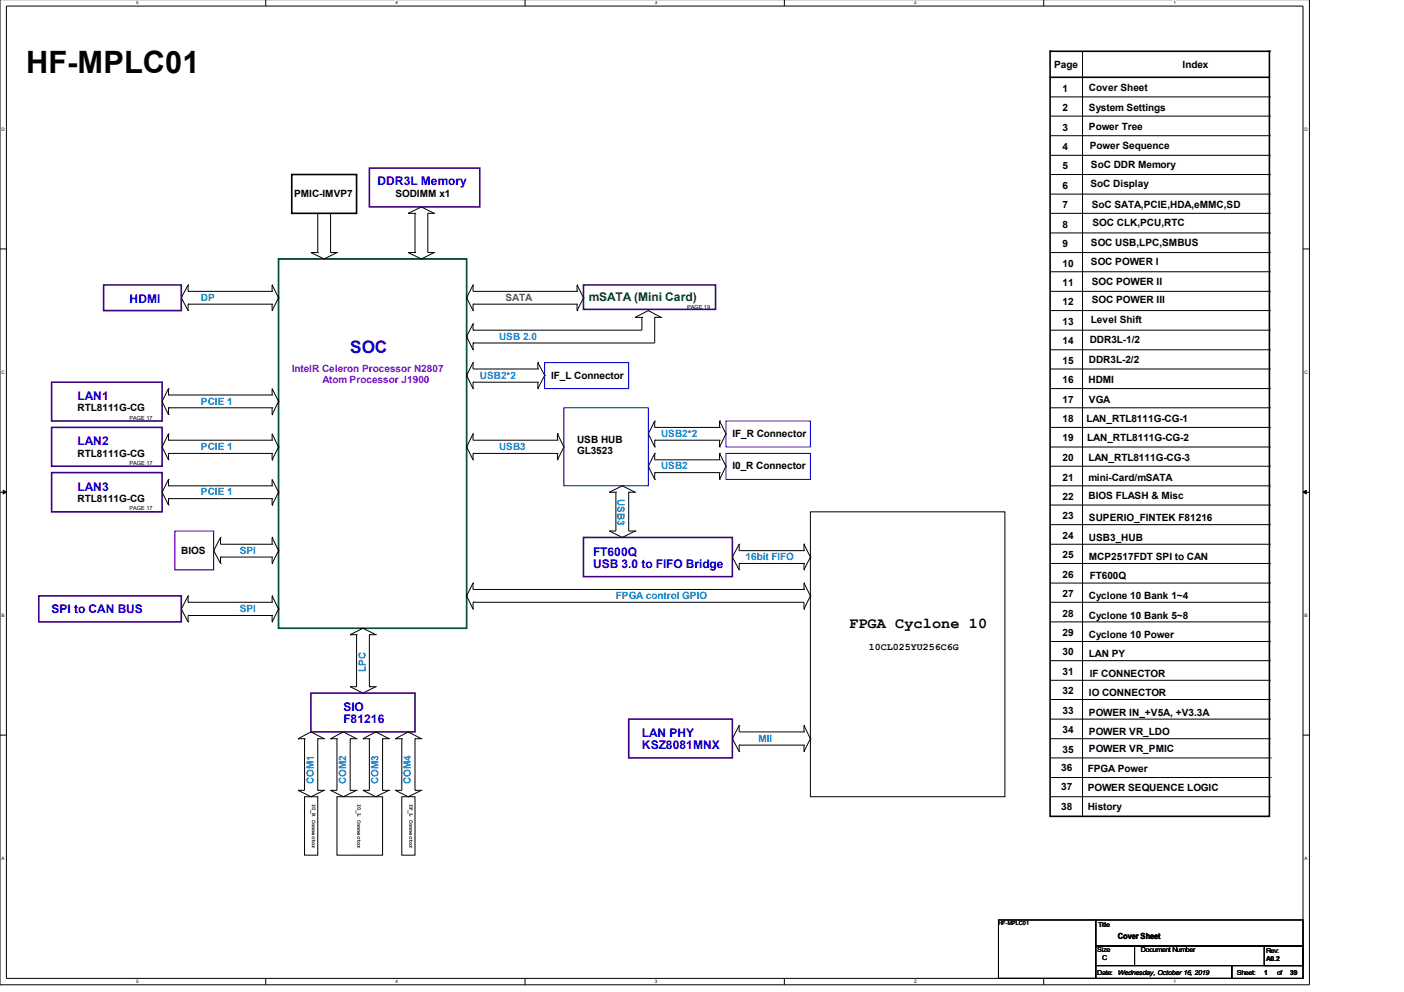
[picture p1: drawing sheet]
<svg xmlns="http://www.w3.org/2000/svg" width="297mm" height="210mm" viewBox="0 0 297 210" stroke-linecap="round" stroke-linejoin="round" font-family="sans-serif">
<defs><g id="words">
<text font-size="6.5" x="5.5" y="15.5">HF-MPLC01</text>
<text font-size="3.6" fill="#00f" x="74.1" y="74.6">SOC</text>
<text font-size="3.2" x="179.7" y="132.9">FPGA Cyclone 10</text>
<g font-size="2.5" fill="#00f">
<text x="79.8" y="39.2">DDR3L Memory</text>
<text x="27.4" y="64">HDMI</text>
<text x="16.4" y="84.6">LAN1</text>
<text x="16.4" y="94.2">LAN2</text>
<text x="16.4" y="103.8">LAN3</text>
<text x="125.5" y="117.6">FT600Q</text>
<text x="125.5" y="120.2">USB 3.0 to FIFO Bridge</text>
<text x="10.9" y="129.8">SPI to CAN BUS</text>
<text x="72.6" y="150.4">SIO</text>
<text x="72.6" y="153">F81216</text>
<text x="135.8" y="155.9">LAN PHY</text>
<text x="135.8" y="158.5">KSZ8081MNX</text>
</g>
<text font-size="2.5" fill="#008000" x="124.5" y="63.8">mSATA (Mini Card)</text>
<g font-size="2.1">
<text x="223" y="14.3">Page</text>
<text x="250.2" y="14.4">Index</text>
<text x="224.8" y="19.4">1</text>
<text x="224.8" y="23.5">2</text>
<text x="230.4" y="19.2">Cover Sheet</text>
<text x="230.4" y="23.4">System Settings</text>
<text x="224.8" y="27.6">3</text>
<text x="230.4" y="27.4">Power Tree</text>
<text x="224.8" y="31.7">4</text>
<text x="224.8" y="35.8">5</text>
<text x="230.5" y="31.6">Power Sequence</text>
<text x="230.8" y="35.6">SoC DDR Memory</text>
<text x="62.2" y="41.8">PMIC-IMVP7</text>
<text x="83.7" y="41.8">SODIMM x1</text>
<text x="224.8" y="40">6</text>
<text x="230.7" y="39.6">SoC Display</text>
<text x="224.8" y="44">7</text>
<text x="231" y="44">SoC SATA,PCIE,HDA,eMMC,SD</text>
<text x="231.1" y="47.8">SOC CLK,PCU,RTC</text>
<text x="224.8" y="48.2">8</text>
<text x="224.8" y="52.3">9</text>
<text x="230.8" y="52">SOC USB,LPC,SMBUS</text>
<text x="224.8" y="56.4">10</text>
<text x="230.8" y="56.1">SOC POWER I</text>
<text x="224.8" y="60.6">11</text>
<text x="224.8" y="64.6">12</text>
<text x="231" y="60.2">SOC POWER II</text>
<text x="231" y="64.2">SOC POWER III</text>
<text x="224.8" y="68.8">13</text>
<text x="230.8" y="68.3">Level Shift</text>
<text x="224.8" y="72.8">14</text>
<text x="224.8" y="77">15</text>
<text x="230.4" y="76.8">DDR3L-2/2</text>
<text x="230.5" y="72.6">DDR3L-1/2</text>
<text x="116.6" y="80.1">IF_L Connector</text>
<text x="224.8" y="81.1">16</text>
<text x="230.3" y="81">HDMI</text>
<text x="16.4" y="87">RTL8111G-CG</text>
<text x="224.8" y="85.2">17</text>
<text x="224.8" y="89.3">18</text>
<text x="229.9" y="89.3">LAN_RTL8111G-CG-1</text>
<text x="230.4" y="85.2">VGA</text>
<text x="122.1" y="93.8">USB HUB</text>
<text x="154.9" y="92.5">IF_R Connector</text>
<text x="224.8" y="93.4">19</text>
<text x="230" y="93.4">LAN_RTL8111G-CG-2</text>
<text x="16.4" y="96.6">RTL8111G-CG</text>
<text x="122.1" y="96">GL3523</text>
<text x="154.9" y="99.3">I0_R Connector</text>
<text x="224.8" y="97.6">20</text>
<text x="224.8" y="101.7">21</text>
<text x="230.3" y="101.8">mini-Card/mSATA</text>
<text x="230.3" y="97.6">LAN_RTL8111G-CG-3</text>
<text x="16.4" y="106.2">RTL8111G-CG</text>
<text x="224.8" y="105.8">22</text>
<text x="230.3" y="105.7">BIOS FLASH &amp; Misc</text>
<text x="224.8" y="109.9">23</text>
<text x="224.8" y="114">24</text>
<text x="230.4" y="110.3">SUPERIO_FINTEK F81216</text>
<text x="38.4" y="117.2">BIOS</text>
<text x="224.8" y="118.1">25</text>
<text x="230.4" y="114.4">USB3_HUB</text>
<text x="230.4" y="118.5">MCP2517FDT SPI to CAN</text>
<text x="224.8" y="122.3">26</text>
<text x="230.5" y="122.6">FT600Q</text>
<text x="224.8" y="126.3">27</text>
<text x="224.8" y="130.5">28</text>
<text x="230.4" y="126.8">Cyclone 10 Bank 1~4</text>
<text x="230.4" y="130.9">Cyclone 10 Bank 5~8</text>
<text x="183.8" y="137.5">10CL025YU256C6G</text>
<text x="224.8" y="134.5">29</text>
<text x="230.4" y="135">Cyclone 10 Power</text>
<text x="224.8" y="138.7">30</text>
<text x="224.8" y="142.8">31</text>
<text x="230.4" y="139.1">LAN PY</text>
<text x="230.5" y="143.2">IF CONNECTOR</text>
<text x="224.8" y="146.9">32</text>
<text x="230.4" y="147.3">IO CONNECTOR</text>
<text x="224.8" y="151.1">33</text>
<text x="224.8" y="155.1">34</text>
<text x="230.4" y="155.5">POWER VR_LDO</text>
<text x="230.4" y="151.5">POWER IN_+V5A, +V3.3A</text>
<text x="224.8" y="159.3">35</text>
<text x="230.4" y="159.1">POWER VR_PMIC</text>
<text x="224.5" y="163.1">36</text>
<text x="224.5" y="167.2">37</text>
<text x="230.1" y="163.3">FPGA Power</text>
<text x="230.1" y="167.4">POWER SEQUENCE LOGIC</text>
<text x="224.5" y="171.4">38</text>
<text x="230.1" y="171.5">History</text>
</g>
<g font-size="2.1" fill="#0080ff">
<text x="42.5" y="63.7">DP</text>
<text x="105.6" y="71.9">USB 2.0</text>
<text x="101.5" y="80.1">USB2*2</text>
<text x="42.5" y="85.6">PCIE 1</text>
<text x="42.5" y="95.2">PCIE 1</text>
<text x="105.6" y="95.2">USB3</text>
<text x="139.9" y="92.5">USB2*2</text>
<text x="139.9" y="99.3">USB2</text>
<text x="42.5" y="104.8">PCIE 1</text>
<text x="130.6" y="105.5" transform="rotate(90 130.6 105.5)">USB3</text>
<text x="50.7" y="117.2">SPI</text>
<text x="157.7" y="118.5">16bit FIFO</text>
<text x="50.7" y="129.5">SPI</text>
<text x="130.3" y="126.8">FPGA control GPIO</text>
<text x="77.4" y="142.2" transform="rotate(-90 77.4 142.2)">LPC</text>
<text x="160.4" y="156.9">MII</text>
<text x="66.4" y="165.9" transform="rotate(-90 66.4 165.9)">COM1</text>
<text x="73.2" y="165.9" transform="rotate(-90 73.2 165.9)">COM2</text>
<text x="80.1" y="165.9" transform="rotate(-90 80.1 165.9)">COM3</text>
<text x="87" y="165.9" transform="rotate(-90 87 165.9)">COM4</text>
</g>
<text font-size="2.1" fill="#f00" x="106.9" y="63.7">SATA</text>
<g font-size="2.1" fill="#8000ff">
<text x="61.7" y="78.8">IntelR Celeron Processor N2807</text>
<text x="68.2" y="81">Atom Processor J1900</text>
</g>
<text font-size="1.8" x="236.5" y="198.6">Cover Sheet</text>
<g font-size="1.4">
<text x="232.3" y="196.2">Title</text>
<text x="232.2" y="201.4">Size</text>
<text x="233.2" y="203.2">C</text>
<text x="241.4" y="201.4">Document Number</text>
<text x="267.9" y="201.7">Rev:</text>
<text x="267.9" y="203.4">A0.2</text>
<text x="232.2" y="206.3">Date:</text>
<text x="236.5" y="206.3">Wednesday, October 16, 2019</text>
<text x="261.7" y="206.3">Sheet:</text>
<text x="267.5" y="206.3">1</text>
<text x="270.2" y="206.3">of</text>
<text x="273" y="206.3">39</text>
</g>
<g font-size="1.2">
<text x="145.4" y="65.5">PAGE 19</text>
<text x="27.4" y="88.8">PAGE 17</text>
<text x="27.4" y="98.4">PAGE 17</text>
<text x="27.4" y="108">PAGE 17</text>
<text x="66" y="170" transform="rotate(90 66 170)">I0_R Connector</text>
<text x="75.6" y="170" transform="rotate(90 75.6 170)">I0_L Connector</text>
<text x="86.6" y="170" transform="rotate(90 86.6 170)">IF_L Connector</text>
<text x="211.2" y="195.8">HF-MPLC01</text>
</g>
<g font-size="1">
<text x="28.8" y=".9">5</text>
<text x="83.7" y=".9">4</text>
<text x="138.5" y=".9">3</text>
<text x="193.4" y=".9">2</text>
<text x="248.2" y=".9">1</text>
<text x=".3" y="27.8">D</text>
<text x="276" y="27.8">D</text>
<text x=".3" y="79.2">C</text>
<text x="276" y="79.2">C</text>
<text x=".3" y="130.7">B</text>
<text x="276" y="130.7">B</text>
<text x=".3" y="182">A</text>
<text x="276" y="182">A</text>
<text x="28.8" y="208">5</text>
<text x="83.7" y="208">4</text>
<text x="138.5" y="208">3</text>
<text x="193.4" y="208">2</text>
<text x="248.2" y="208">1</text>
</g>
</g></defs>
<path d="M0 -.1v208.5h277v-208.5M1.4 1.3h274.3v205.7h-274.3z" fill="none" stroke="#000" stroke-width=".21"/>
<g fill="#fff">
<path d="M28.8 .1h.4v1h-.4z"/>
<path d="M28.8 207.2h.4v1h-.4z"/>
</g>
<path d="M56.2 -.1v1.4M56.2 207v1.4" fill="none" stroke="#000" stroke-width=".21"/>
<g fill="#fff">
<path d="M83.7 .1h.4v1h-.4z"/>
<path d="M83.7 207.2h.4v1h-.4z"/>
</g>
<path d="M111.1 -.1v1.4M111.1 207v1.4" fill="none" stroke="#000" stroke-width=".21"/>
<g fill="#fff">
<path d="M138.5 .1h.4v1h-.4z"/>
<path d="M138.5 207.2h.4v1h-.4z"/>
</g>
<path d="M165.9 -.1v1.4M165.9 207v1.4" fill="none" stroke="#000" stroke-width=".21"/>
<g fill="#fff">
<path d="M193.4 .1h.4v1h-.4z"/>
<path d="M193.4 207.2h.4v1h-.4z"/>
</g>
<path d="M220.8 -.1v1.4M220.8 207v1.4" fill="none" stroke="#000" stroke-width=".21"/>
<g fill="#fff">
<path d="M248.2 .1h.5v1h-.5z"/>
<path d="M248.2 207.2h.5v1h-.5z"/>
<path d="M.3 26.9h.5v1.1h-.5z"/>
<path d="M276 26.9h.5v1.1h-.5z"/>
<path d="M.3 78.3h.5v1h-.5z"/>
<path d="M276 78.3h.5v1h-.5z"/>
</g>
<path d="M0 52.7h1.4M275.7 52.7h1.3" fill="none" stroke="#000" stroke-width=".21"/>
<g fill="#fff">
<path d="M.3 129.8h.5v1h-.5z"/>
<path d="M276 129.8h.5v1h-.5z"/>
</g>
<path d="M0 104.2h1.4M275.7 104.2h1.3" fill="none" stroke="#000" stroke-width=".21"/>
<path d="M.7 103.7l.7 .5-.7 .3zM275.7 104.2l.7-.5v.8z" fill="#000" stroke="#000" stroke-width=".21"/>
<g fill="#fff">
<path d="M.3 181.2h.5v1h-.5z"/>
<path d="M276 181.2h.5v1h-.5z"/>
</g>
<g fill="none" stroke="#000" stroke-width=".21">
<path d="M229 10.9v161.8M222.2 20.5h46.4M222.2 24.6h46.4M222.2 28.7h46.4M222.2 32.9h46.4M222.2 36.9h46.4M268.6 20.5h.1M268.6 24.6h.1M268.6 28.7h.1M268.6 32.9h.1M268.6 36.9h.1M65.8 53.4h.1"/>
<path d="M65.8 53.4h1.4M65.8 53.4l2.8 1.4M67.2 45.1h.1M67.2 53.4h.1M67.2 45.1v8.3M68.6 54.8h.1M69.9 53.4h.1M69.9 53.4h1.4M69.9 45.1v8.3M71.3 53.4h.1M71.3 53.4l-2.7 1.4M86.4 45.1h.1"/>
<path d="M86.4 53.4h.1M86.4 45.1h1.4M86.4 53.4h1.4M86.4 53.4l2.8 1.4M87.8 53.4h.1M87.8 45.1h.1M87.8 45.1v8.3M89.2 43.8h.1M89.2 54.8h.1M89.2 43.8l-2.8 1.3M89.2 43.8l2.7 1.3M90.5 45.1h.1"/>
<path d="M90.5 45.1h1.4M90.5 45.1v8.3h1.4M91.9 45.1h.1M91.9 53.4h.1M91.9 53.4l-2.7 1.4M222.2 41.1h46.4M222.2 45.1h46.4M222.2 49.3h46.4M222.2 53.4h46.4M222.2 57.5h46.4M268.6 41.1h.1M268.6 45.1h.1"/>
<path d="M268.6 49.3h.1M268.6 53.4h.1M268.6 57.5h.1M38.4 63h.1M38.4 63l1.4 2.7M39.8 64.4h.1M39.8 65.7h.1M39.8 61.7h.1M39.8 60.3h.1M39.8 61.7h17.8M39.8 60.3v1.4M39.8 64.4v1.3"/>
<path d="M39.8 64.4h17.8M39.8 60.3l-1.4 2.7M57.6 64.4h.1M57.6 65.7h.1M57.6 61.7h.1M57.6 60.3h.1M57.6 60.3v1.4M57.6 64.4v1.3M57.6 60.3l1.3 2.7M58.9 63h.1M58.9 63l-1.3 2.7M98.7 63h.1"/>
<path d="M98.7 71.2h.1M98.7 79.4h.1M98.7 63l1.4 2.7M98.7 71.2l1.4 2.8M98.7 79.4l1.4 2.8M100.1 64.4h.1M100.1 65.7h.1M100.1 60.3h.1M100.1 69.9h.1M100.1 72.6h.1M100.1 74h.1M100.1 68.5h.1"/>
<path d="M100.1 76.7h.1M100.1 60.3v1.4h22M100.1 76.7v1.4h13.7M100.1 64.4h22M100.1 64.4v1.3M100.1 68.5v1.4M100.1 72.6v1.4M100.1 60.3l-1.4 2.7M100.1 68.5l-1.4 2.7M100.1 76.7l-1.4 2.7M113.8 78.1h.1M113.8 76.7h.1"/>
<path d="M113.8 76.7l1.4 2.7M113.8 76.7v1.4M115.2 79.4h.1M115.2 79.4l-1.4 2.8M122.1 65.7h.1M122.1 61.7h.1M122.1 60.3h.1M122.1 64.4h.1M122.1 60.3v1.4M122.1 64.4v1.3M122.1 60.3l1.3 2.7M123.4 63h.1"/>
<path d="M123.4 63l-1.3 2.7M134.4 67.2h.1M134.4 67.2h1.4M135.8 67.2h.1M135.8 67.2v2.7h-35.7M137.2 65.7h.1M137.2 65.7l2.7 1.5M137.2 65.7l-2.8 1.5M138.5 67.2h.1M138.5 67.2v5.4h-38.4M138.5 67.2h1.4M139.9 67.2h.1"/>
<path d="M222.2 61.7h46.4M222.2 65.7h46.4M222.2 69.9h46.4M222.2 74h46.4M222.2 78.1h46.4M268.6 61.7h.1M268.6 65.7h.1M268.6 69.9h.1M268.6 74h.1M268.6 78.1h.1M34.3 84.9h.1M34.3 94.6h.1"/>
<path d="M34.3 84.9l1.3 2.8M34.3 94.6l1.3 2.7M35.6 86.3h.1M35.6 87.7h.1M35.6 82.2h.1M35.6 83.6h.1M35.6 95.9h.1M35.6 97.3h.1M35.6 91.8h.1M35.6 93.1h.1M35.6 86.3h22M35.6 93.1h22"/>
<path d="M35.6 95.9h22M35.6 82.2v1.4M35.6 86.3v1.4M35.6 91.8v1.3M35.6 95.9v1.4M35.6 82.2l-1.3 2.7M35.6 83.6h22M35.6 91.8l-1.3 2.8M57.6 87.7h.1M57.6 83.6h.1M57.6 86.3h.1M57.6 97.3h.1"/>
<path d="M57.6 93.1h.1M57.6 95.9h.1M57.6 83.6v-1.4l1.3 2.7M57.6 86.3v1.4M57.6 93.1v-1.3l1.3 2.8M57.6 95.9v1.4M58.9 84.9h.1M58.9 94.6h.1M58.9 84.9l-1.3 2.8M58.9 94.6l-1.3 2.7M98.7 94.6h.1M98.7 94.6l1.4 2.7"/>
<path d="M100.1 95.9h.1M100.1 91.8h.1M100.1 97.3h.1M100.1 80.9h.1M100.1 82.2h.1M100.1 80.9v1.3M100.1 91.8v1.3h17.8M100.1 95.9v1.4M100.1 91.8l-1.4 2.8M100.1 95.9h17.8M100.1 80.9h13.7M113.8 80.9h.1"/>
<path d="M113.8 82.2h.1M113.8 80.9v1.3M117.9 91.8h.1M117.9 93.1h.1M117.9 95.9h.1M117.9 97.3h.1M117.9 91.8l1.4 2.8M117.9 91.8v1.3M117.9 95.9v1.4M119.3 94.6h.1M119.3 94.6l-1.4 2.7M137.2 91.8h.1"/>
<path d="M137.2 98.7h.1M137.2 91.8l1.3 2.8M137.2 98.7l1.3 2.7M138.5 93.1h.1M138.5 89.1h.1M138.5 94.6h.1M138.5 95.9h.1M138.5 89.1v1.3h13.7M138.5 93.1v1.5M138.5 95.9v1.4h13.7M138.5 93.1h13.7M138.5 89.1l-1.3 2.7"/>
<path d="M138.5 95.9l-1.3 2.8M152.2 90.4h.1M152.2 93.1h.1M152.2 89.1h.1M152.2 94.6h.1M152.2 97.3h.1M152.2 95.9h.1M152.2 89.1l1.4 2.7M152.2 89.1v1.3M152.2 93.1v1.5M152.2 95.9v1.4M152.2 95.9l1.4 2.8"/>
<path d="M153.6 91.8h.1M153.6 98.7h.1M153.6 91.8l-1.4 2.8M153.6 98.7l-1.4 2.7M222.2 82.2h46.4M222.2 86.3h46.4M222.2 90.4h46.4M222.2 94.6h46.4M222.2 98.7h46.4M268.6 82.2h.1M268.6 86.3h.1M268.6 90.4h.1"/>
<path d="M268.6 94.6h.1M268.6 98.7h.1M34.3 104.2h.1M34.3 104.2l1.3 2.7M35.6 105.5h.1M35.6 106.9h.1M35.6 101.4h.1M35.6 102.8h.1M35.6 102.8h22M35.6 101.4v1.4M35.6 105.5v1.4M35.6 101.4l-1.3 2.8"/>
<path d="M35.6 105.5h22M45.2 116.5h.1M45.2 116.5l1.5 2.7M46.7 113.7h.1M46.7 117.9h.1M46.7 119.2h.1M46.7 113.7v1.5h10.9M46.7 113.7l-1.5 2.8M46.7 117.9v1.3M46.7 117.9h10.9M57.6 117.9h.1M57.6 115.2h.1"/>
<path d="M57.6 113.7h.1M57.6 119.2h.1M57.6 106.9h.1M57.6 102.8h.1M57.6 105.5h.1M57.6 102.8v-1.4l1.3 2.8M57.6 105.5v1.4M57.6 113.7v1.5M57.6 117.9v1.3M57.6 113.7l1.3 2.8M58.9 116.5h.1M58.9 104.2h.1"/>
<path d="M58.9 116.5l-1.3 2.7M58.9 104.2l-1.3 2.7M128.9 104.2h.1M128.9 112.4h.1M128.9 104.2h1.4M128.9 112.4l2.8 1.3M130.3 104.2h.1M130.3 104.2v8.2h-1.4M131.7 102.8h.1M131.7 113.7h.1M131.7 102.8l2.7 1.4M131.7 102.8l-2.8 1.4"/>
<path d="M133 104.2h.1M133 104.2h1.4M133 104.2v8.2h1.4M134.4 104.2h.1M134.4 112.4h.1M134.4 112.4l-2.7 1.3M138.5 100h.1M138.5 101.4h.1M138.5 100v1.4M138.5 100h13.7M152.2 100h.1M152.2 101.4h.1"/>
<path d="M152.2 100v1.4M154.9 117.9h.1M154.9 117.9l1.5 2.7M156.4 119.2h.1M156.4 115.2h.1M156.4 119.2h13.7M156.4 115.2v1.3h13.7M156.4 119.2v1.4M156.4 115.2l-1.5 2.7M170.1 116.5h.1M170.1 119.2h.1M170.1 115.2h.1"/>
<path d="M170.1 115.2l1.3 2.7M170.1 115.2v1.3M170.1 119.2v1.4M171.4 108.3h41.2v60.3h-41.2zM171.4 117.9h.1M171.4 117.9l-1.3 2.7M222.2 102.8h46.4M222.2 106.9h46.4M222.2 111h46.4M222.2 115.2h46.4M222.2 119.2h46.4M268.6 102.8h.1"/>
<path d="M268.6 106.9h.1M268.6 111h.1M268.6 115.2h.1M268.6 119.2h.1M38.4 128.9h.1M38.4 128.9l1.4 2.7M39.8 130.2h.1M39.8 131.6h.1M39.8 127.4h.1M39.8 126.1h.1M39.8 127.4h17.8M39.8 126.1v1.3"/>
<path d="M39.8 130.2v1.4M39.8 130.2h17.8M39.8 126.1l-1.4 2.8M57.6 130.2h.1M57.6 131.6h.1M57.6 127.4h.1M57.6 126.1h.1M57.6 126.1v1.3M57.6 130.2v1.4M57.6 126.1l1.3 2.8M58.9 128.9h.1M58.9 128.9l-1.3 2.7"/>
<path d="M74.1 134.3h.1M74.1 134.3h1.3M75.4 134.3h.1M75.4 134.3v11h-1.3M76.8 132.9h.1M76.8 132.9l-2.7 1.4M76.8 132.9l2.7 1.4M78.1 134.3h.1M78.1 134.3v11M78.1 134.3h1.4M79.5 134.3h.1M98.7 126.1h.1"/>
<path d="M98.7 126.1l1.4 2.8M100.1 127.4h.1M100.1 123.4h.1M100.1 128.9h.1M100.1 124.7h.1M100.1 127.4h70v1.5M100.1 123.4v1.3M100.1 127.4v1.5M100.1 124.7h70M100.1 123.4l-1.4 2.7M156.4 120.6h.1M170.1 120.6h.1"/>
<path d="M170.1 124.7h.1M170.1 123.4h.1M170.1 128.9h.1M170.1 123.4v1.3M170.1 123.4l1.3 2.7M171.4 126.1h.1M171.4 126.1l-1.3 2.8M222.2 123.4h46.4M222.2 127.4h46.4M222.2 131.6h46.4M222.2 135.7h46.4M222.2 139.8h46.4"/>
<path d="M268.6 123.4h.1M268.6 127.4h.1M268.6 131.6h.1M268.6 135.7h.1M268.6 139.8h.1M0 155.5h1.4M63.1 156.3h.1M63.1 156.3h1.3M64.4 156.3h.1M64.4 156.3v10.9h-1.3M65.8 154.9h.1M65.8 154.9l-2.7 1.4"/>
<path d="M65.8 154.9l2.8 1.4M67.2 156.3h.1M67.2 156.3v10.9M67.2 156.3h1.4M68.6 156.3h.1M69.9 156.3h.1M69.9 156.3h1.4M71.3 156.3h.1M71.3 156.3v10.9h-1.4M72.6 154.9h.1M72.6 154.9l-2.7 1.4M72.6 154.9l2.8 1.4"/>
<path d="M74.1 145.3h.1M74.1 156.3h.1M74.1 145.3l2.7 1.4M74.1 156.3h1.3M74.1 156.3v10.9M75.4 156.3h.1M76.8 146.7h.1M76.8 156.3h.1M76.8 156.3h1.3M78.1 145.3h.1M78.1 156.3h.1M78.1 145.3h1.4"/>
<path d="M78.1 156.3v10.9h-1.3M79.5 145.3h.1M79.5 154.9h.1M79.5 145.3l-2.7 1.4M79.5 154.9l-2.7 1.4M79.5 154.9l2.8 1.4M80.9 156.3h.1M80.9 156.3h1.4M80.9 156.3v10.9M82.3 156.3h.1M83.7 156.3h.1M83.7 156.3h1.3"/>
<path d="M85 156.3h.1M85 156.3v10.9h-1.3M86.4 154.9h.1M86.4 154.9l-2.7 1.4M86.4 154.9l2.8 1.4M87.8 156.3h.1M87.8 156.3v10.9M87.8 156.3h1.4M89.2 156.3h.1M154.9 156.3h.1M154.9 156.3l1.5 2.7M156.4 157.7h.1"/>
<path d="M156.4 153.5h.1M156.4 159h.1M156.4 153.5v1.4h13.7M156.4 157.7v1.3M156.4 153.5l-1.5 2.8M156.4 157.7h13.7M170.1 154.9h.1M170.1 157.7h.1M170.1 153.5h.1M170.1 159h.1M170.1 153.5v1.4M170.1 157.7v1.3"/>
<path d="M170.1 153.5l1.3 2.8M171.4 156.3h.1M171.4 156.3l-1.3 2.7M222.2 143.9h46.4M222.2 148h46.4M222.2 152.2h46.4M222.2 156.3h46.4M268.6 143.9h.1M268.6 148h.1M268.6 152.2h.1M268.6 156.3h.1M275.7 155.5h1.3"/>
<path d="M63.1 167.2h.1M63.1 167.2l2.7 1.4M64.4 168.6h2.8v12.3h-2.8zM65.8 168.6h.1M67.2 167.2h.1M67.2 167.2h1.4M68.6 167.2h.1M68.6 167.2l-2.8 1.4M69.9 167.2h.1M69.9 167.2l2.7 1.4M71.3 168.6h9.6v12.3h-9.6zM72.6 168.6h.1"/>
<path d="M74.1 167.2h.1M74.1 167.2h1.3M75.4 167.2h.1M75.4 167.2l-2.8 1.4M76.8 167.2h.1M76.8 167.2l2.7 1.4M79.5 168.6h.1M80.9 167.2h.1M80.9 167.2h1.4M82.3 167.2h.1M82.3 167.2l-2.8 1.4M83.7 167.2h.1"/>
<path d="M83.7 167.2l2.7 1.4M85 168.6h2.8v12.3h-2.8zM86.4 168.6h.1M87.8 167.2h.1M87.8 167.2h1.4M89.2 167.2h.1M89.2 167.2l-2.8 1.4M222.2 168.6h46.4M222.3 160.4h46.5M222.3 164.5h46.5M229 172.7h.1M268.6 168.6h.1"/>
<path d="M268.8 160.4h.1M268.8 164.5h.1M211.2 194.7h20.6v12.3h-20.6zM231.8 194.7h43.9v5.5h-43.9zM231.8 200.2h8.2v4.1h-8.2zM231.8 204.3h28.8v2.7h-28.8zM240 200.2h35.7v4.1h-35.7zM260.6 204.3h15.1v2.7h-15.1zM267.5 200.2h8.2v4.1h-8.2z"/>
</g>
<path d="M222.2 16.4h46.4v156.3h-46.4zM268.4 10.9h-46.2v5.5M268.6 10.9v5.5M61.7 36.9h13.7v8.2h-13.7z" fill="none" stroke="#000" stroke-width=".34"/>
<g fill="#000">
<circle cx="222.2" cy="10.9" r=".17"/>
<circle cx="268.4" cy="10.9" r=".17"/>
<circle cx="268.6" cy="10.9" r=".17"/>
</g>
<path d="M78.1 35.6h23.4v8.2h-23.4zM21.9 60.3h16.5v5.4h-16.5zM123.4 60.3h28v5.2h-28zM10.9 80.9h23.4v8.2h-23.4zM10.9 90.4h23.4v8.3h-23.4zM10.9 100h23.4v8.3h-23.4zM123.4 113.7h31.5v8.3h-31.5zM8.2 126.1h30.2v5.5h-30.2zM65.8 146.7h22v8.2h-22zM133 152.2h21.9v8.2h-21.9z" fill="none" stroke="#400080" stroke-width=".34"/>
<path d="M58.9 54.8h39.8v78.1h-39.8z" fill="none" stroke="#004000" stroke-width=".34"/>
<path d="M115.2 76.7h17.8v5.5h-17.8zM119.3 86.3h17.9v16.5h-17.9zM153.6 89.1h17.8v5.5h-17.8zM153.6 95.9h17.8v5.5h-17.8zM37 112.4h8.2v8.2h-8.2z" fill="none" stroke="#00f" stroke-width=".21"/>
<use href="#words"/>
</svg>
